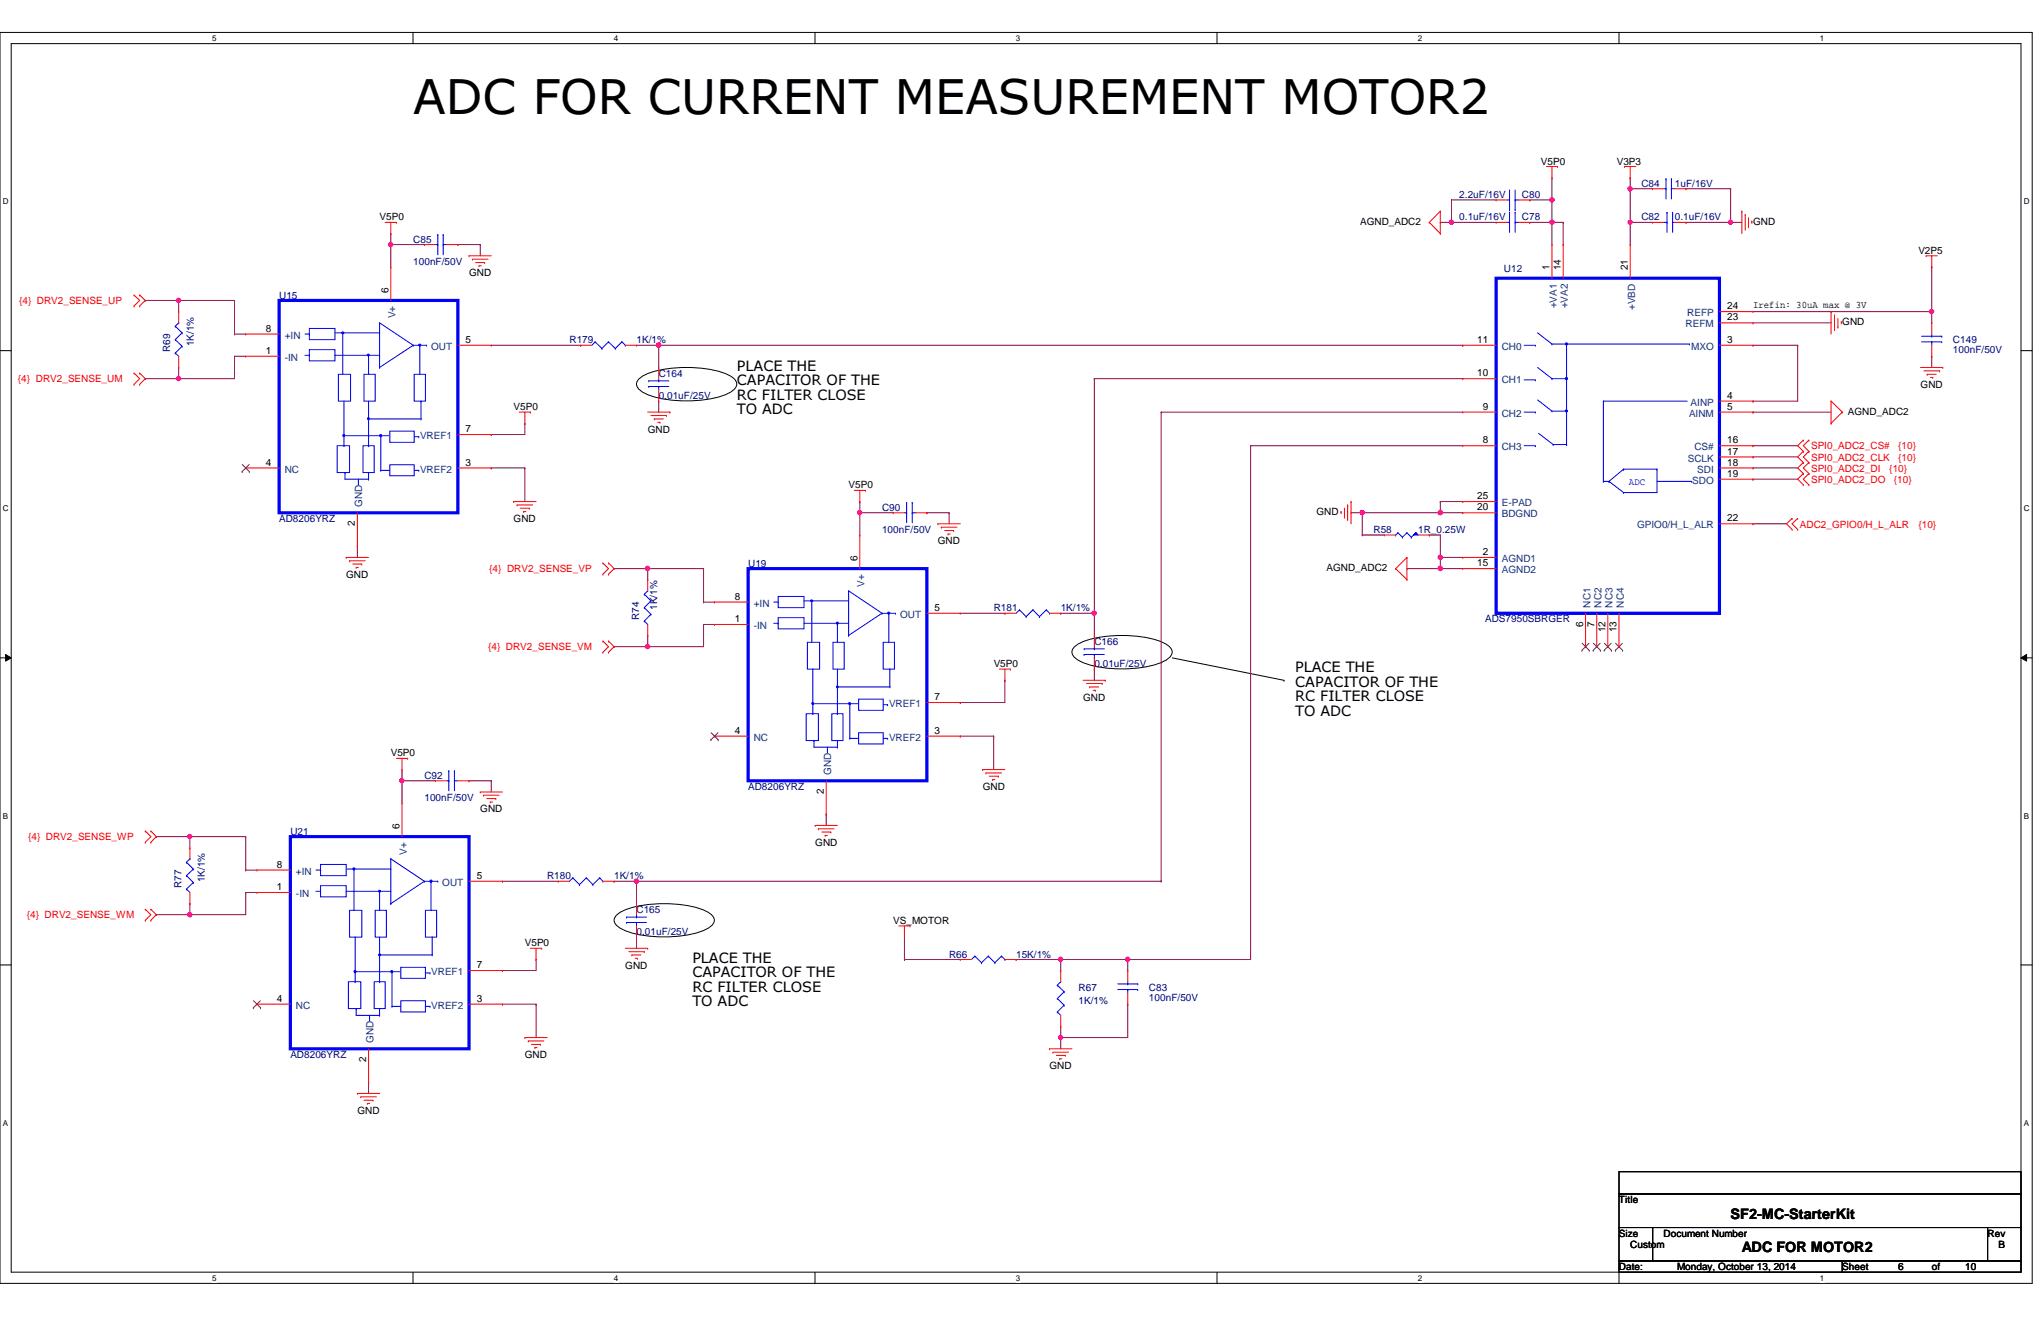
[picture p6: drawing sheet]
<svg xmlns="http://www.w3.org/2000/svg" width="432mm" height="279mm" viewBox="0 0 432 279" stroke-linecap="round" stroke-linejoin="round" font-family="sans-serif">
<defs><g id="words">
<text font-size="10.1" x="87.4" y="24.1">ADC FOR CURRENT MEASUREMENT MOTOR2</text>
<g font-size="3">
<text x="155.9" y="78.4">PLACE THE</text>
<text x="155.9" y="81.4">CAPACITOR OF THE</text>
<text x="155.9" y="84.5">RC FILTER CLOSE</text>
<text x="155.9" y="87.5">TO ADC</text>
<text x="274" y="142.2">PLACE THE</text>
<text x="274" y="145.2">CAPACITOR OF THE</text>
<text x="274" y="148.3">RC FILTER CLOSE</text>
<text x="274" y="151.3">TO ADC</text>
<text x="146.5" y="203.6">PLACE THE</text>
<text x="146.5" y="206.7">CAPACITOR OF THE</text>
<text x="146.5" y="209.7">RC FILTER CLOSE</text>
<text x="146.5" y="212.8">TO ADC</text>
<text x="366.1" y="257.7">SF2-MC-StarterKit</text>
<text x="368.5" y="264.8">ADC FOR MOTOR2</text>
</g>
<g font-size="2.1">
<text x="326" y="34.8">V5P0</text>
<text x="342.1" y="34.8">V3P3</text>
<text x="80.3" y="46.6">V5P0</text>
<text x="287.7" y="47.5">AGND_ADC2</text>
<text x="370.9" y="47.5">GND</text>
<text x="405.8" y="53.7">V2P5</text>
<text x="99.2" y="58.4">GND</text>
<text x="327.8" y="57.2" transform="rotate(-90 327.8 57.2)">1</text>
<text x="330.2" y="57.2" transform="rotate(-90 330.2 57.2)">14</text>
<text x="344.4" y="57.2" transform="rotate(-90 344.4 57.2)">21</text>
<text x="82.2" y="61.9" transform="rotate(-90 82.2 61.9)">6</text>
<text x="365.4" y="65.4">24</text>
<text x="370.9" y="65.2">Irefin: 30uA max @ 3V</text>
<text x="56.2" y="70.1">8</text>
<text x="365.4" y="67.8">23</text>
<text x="389.8" y="68.8">GND</text>
<text x="56.2" y="74.8">1</text>
<text x="98.5" y="72.5">5</text>
<text x="312.5" y="72.5">11</text>
<text x="365.4" y="72.5">3</text>
<text x="312.5" y="79.6">10</text>
<text x="406.3" y="82">GND</text>
<text x="108.7" y="86.8">V5P0</text>
<text x="313.7" y="86.7">9</text>
<text x="365.4" y="84.3">4</text>
<text x="365.4" y="86.7">5</text>
<text x="390.9" y="87.7">AGND_ADC2</text>
<text x="98.5" y="91.4">7</text>
<text x="137" y="91.5">GND</text>
<text x="313.7" y="93.8">8</text>
<text x="365.4" y="93.8">16</text>
<text x="56.2" y="98.5">4</text>
<text x="98.5" y="98.5">3</text>
<text x="365.4" y="96.1">17</text>
<text x="365.4" y="98.5">18</text>
<text x="365.4" y="100.8">19</text>
<text x="179.5" y="103.3">V5P0</text>
<text x="312.5" y="105.6">25</text>
<text x="312.5" y="107.9">20</text>
<text x="75.1" y="111.3" transform="rotate(-90 75.1 111.3)">2</text>
<text x="108.7" y="110.4">GND</text>
<text x="278.5" y="109">GND</text>
<text x="365.4" y="110.3">22</text>
<text x="181.4" y="118.6" transform="rotate(-90 181.4 118.6)">6</text>
<text x="198.4" y="115.1">GND</text>
<text x="312.5" y="119.8">15</text>
<text x="313.7" y="117.4">2</text>
<text x="73.2" y="122.2">GND</text>
<text x="280.6" y="120.8">AGND_ADC2</text>
<text x="155.4" y="126.8">8</text>
<text x="155.4" y="131.6">1</text>
<text x="197.7" y="129.2">5</text>
<text x="334.9" y="132.5" transform="rotate(-90 334.9 132.5)">6</text>
<text x="337.3" y="132.5" transform="rotate(-90 337.3 132.5)">7</text>
<text x="339.6" y="133.7" transform="rotate(-90 339.6 133.7)">12</text>
<text x="342" y="133.7" transform="rotate(-90 342 133.7)">13</text>
<text x="210.2" y="141.1">V5P0</text>
<text x="197.7" y="148.1">7</text>
<text x="229.2" y="148.2">GND</text>
<text x="155.4" y="155.2">4</text>
<text x="197.7" y="155.2">3</text>
<text x="82.7" y="160">V5P0</text>
<text x="174.3" y="168" transform="rotate(-90 174.3 168)">2</text>
<text x="207.9" y="167.1">GND</text>
<text x="101.6" y="171.8">GND</text>
<text x="84.5" y="175.3" transform="rotate(-90 84.5 175.3)">6</text>
<text x="172.5" y="178.9">GND</text>
<text x="58.6" y="183.5">8</text>
<text x="100.9" y="185.9">5</text>
<text x="58.6" y="188.3">1</text>
<text x="189" y="195.4">VS_MOTOR</text>
<text x="111" y="200.2">V5P0</text>
<text x="100.9" y="204.8">7</text>
<text x="132.3" y="204.9">GND</text>
<text x="58.6" y="211.9">4</text>
<text x="100.9" y="211.9">3</text>
<text x="77.5" y="224.7" transform="rotate(-90 77.5 224.7)">2</text>
<text x="111" y="223.8">GND</text>
<text x="222" y="226.1">GND</text>
<text x="75.6" y="235.6">GND</text>
<text x="342.5" y="254.5">Title</text>
<text x="342.5" y="261.6">Size</text>
<text x="344.9" y="263.9">Custom</text>
<text x="352" y="261.6">Document Number</text>
<text x="420.5" y="261.6">Rev</text>
<text x="422.8" y="263.9">B</text>
<text x="342.5" y="268.6">Date:</text>
<text x="354.8" y="268.6">Monday, October 13, 2014</text>
<text x="389.8" y="268.6">Sheet</text>
<text x="401.6" y="268.6">6</text>
<text x="408.7" y="268.6">of</text>
<text x="415.8" y="268.6">10</text>
</g>
<g font-size="2.1" fill="#000080">
<text x="308.7" y="41.9">2.2uF/16V</text>
<text x="322" y="41.9">C80</text>
<text x="347.3" y="39.5">C84</text>
<text x="354.3" y="39.5">1uF/16V</text>
<text x="308.7" y="46.6">0.1uF/16V</text>
<text x="322" y="46.6">C78</text>
<text x="347.3" y="46.6">C82</text>
<text x="354.3" y="46.6">0.1uF/16V</text>
<text x="87.4" y="51.4">C85</text>
<text x="87.4" y="56">100nF/50V</text>
<text x="318.2" y="57.5">U12</text>
<text x="59.1" y="63.2">U15</text>
<text x="36" y="74.4" transform="rotate(-90 36 74.4)">R69</text>
<text x="41" y="73.2" transform="rotate(-90 41 73.2)">1K/1%</text>
<text x="120.5" y="72.6">R179</text>
<text x="134.7" y="72.6">1K/1%</text>
<text x="413.2" y="72.6">C149</text>
<text x="413.2" y="74.7">100nF/50V</text>
<text x="139.4" y="79.7">C164</text>
<text x="139.4" y="84.4">0.01uF/25V</text>
<text x="59.1" y="110.4">AD8206YRZ</text>
<text x="186.6" y="108">C90</text>
<text x="186.6" y="112.7">100nF/50V</text>
<text x="290.6" y="112.7">R58</text>
<text x="300" y="112.7">1R_0.25W</text>
<text x="158.3" y="119.8">U19</text>
<text x="135.2" y="131.1" transform="rotate(-90 135.2 131.1)">R74</text>
<text x="139" y="129" transform="rotate(-90 139 129)">1K/1%</text>
<text x="210.2" y="129.3">R181</text>
<text x="224.4" y="129.3">1K/1%</text>
<text x="314.2" y="131.7">ADS7950SBRGER</text>
<text x="231.5" y="136.4">C166</text>
<text x="231.5" y="141.1">0.01uF/25V</text>
<text x="89.8" y="164.7">C92</text>
<text x="158.3" y="167.1">AD8206YRZ</text>
<text x="89.8" y="169.5">100nF/50V</text>
<text x="61.4" y="176.5">U21</text>
<text x="115.7" y="186">R180</text>
<text x="129.9" y="186">1K/1%</text>
<text x="38.4" y="187.8" transform="rotate(-90 38.4 187.8)">R77</text>
<text x="43.3" y="186.6" transform="rotate(-90 43.3 186.6)">1K/1%</text>
<text x="134.7" y="193.1">C165</text>
<text x="134.7" y="197.8">0.01uF/25V</text>
<text x="200.8" y="202.5">R66</text>
<text x="215" y="202.5">15K/1%</text>
<text x="228.2" y="209.6">R67</text>
<text x="243.1" y="209.6">C83</text>
<text x="228.2" y="212.4">1K/1%</text>
<text x="243.1" y="211.7">100nF/50V</text>
<text x="61.4" y="223.8">AD8206YRZ</text>
</g>
<g font-size="2.1" fill="#f00">
<text x="4" y="64.3">{4} DRV2_SENSE_UP</text>
<text x="3.8" y="80.9">{4} DRV2_SENSE_UM</text>
<text x="383.2" y="95">SPI0_ADC2_CS#</text>
<text x="401.6" y="95">{10}</text>
<text x="383.2" y="97.4">SPI0_ADC2_CLK</text>
<text x="383.2" y="99.8">SPI0_ADC2_DI</text>
<text x="399.7" y="99.8">{10}</text>
<text x="401.6" y="97.4">{10}</text>
<text x="383.2" y="102.1">SPI0_ADC2_DO</text>
<text x="400.6" y="102.1">{10}</text>
<text x="380.8" y="111.6">ADC2_GPIO0/H_L_ALR</text>
<text x="405.8" y="111.6">{10}</text>
<text x="103.5" y="121">{4} DRV2_SENSE_VP</text>
<text x="103.3" y="137.5">{4} DRV2_SENSE_VM</text>
<text x="5.9" y="177.7">{4} DRV2_SENSE_WP</text>
<text x="5.7" y="194.3">{4} DRV2_SENSE_WM</text>
</g>
<g font-size="2.1" fill="#004080">
<text x="329.4" y="65.2" transform="rotate(-90 329.4 65.2)">+VA1</text>
<text x="331.7" y="65.2" transform="rotate(-90 331.7 65.2)">+VA2</text>
<text x="345.9" y="65.6" transform="rotate(-90 345.9 65.6)">+VBD</text>
<text x="60.2" y="71.6">+IN</text>
<text x="83.7" y="67.4" transform="rotate(-90 83.7 67.4)">V+</text>
<text x="356.6" y="69.3">REFM</text>
<text x="357" y="66.9">REFP</text>
<text x="60.2" y="76.3">-IN</text>
<text x="91.2" y="74">OUT</text>
<text x="317.7" y="74">CH0</text>
<text x="357.8" y="74">MXO</text>
<text x="317.7" y="81.1">CH1</text>
<text x="317.7" y="88.1">CH2</text>
<text x="357.3" y="88.1">AINM</text>
<text x="357.7" y="85.8">AINP</text>
<text x="88.9" y="92.9">VREF1</text>
<text x="317.7" y="95.2">CH3</text>
<text x="358.5" y="95.2">CS#</text>
<text x="60.2" y="99.9">NC</text>
<text x="88.9" y="99.9">VREF2</text>
<text x="357.1" y="97.6">SCLK</text>
<text x="359.1" y="99.9">SDI</text>
<text x="76.6" y="107.3" transform="rotate(-90 76.6 107.3)">GND</text>
<text x="317.7" y="107.1">E-PAD</text>
<text x="358" y="102.3">SDO</text>
<text x="317.7" y="109.4">BDGND</text>
<text x="346.3" y="111.8">GPIO0/H_L_ALR</text>
<text x="317.7" y="118.9">AGND1</text>
<text x="182.9" y="124.1" transform="rotate(-90 182.9 124.1)">V+</text>
<text x="317.7" y="121.2">AGND2</text>
<text x="159.5" y="128.3">+IN</text>
<text x="190.4" y="130.7">OUT</text>
<text x="336.5" y="128.5" transform="rotate(-90 336.5 128.5)">NC1</text>
<text x="338.8" y="128.5" transform="rotate(-90 338.8 128.5)">NC2</text>
<text x="341.2" y="128.5" transform="rotate(-90 341.2 128.5)">NC3</text>
<text x="343.5" y="128.5" transform="rotate(-90 343.5 128.5)">NC4</text>
<text x="159.5" y="133.1">-IN</text>
<text x="188.1" y="149.6">VREF1</text>
<text x="159.5" y="156.7">NC</text>
<text x="188.1" y="156.7">VREF2</text>
<text x="175.8" y="164" transform="rotate(-90 175.8 164)">GND</text>
<text x="62.6" y="185">+IN</text>
<text x="86.1" y="180.8" transform="rotate(-90 86.1 180.8)">V+</text>
<text x="62.6" y="189.7">-IN</text>
<text x="93.6" y="187.4">OUT</text>
<text x="91.2" y="206.2">VREF1</text>
<text x="62.6" y="213.4">NC</text>
<text x="91.2" y="213.4">VREF2</text>
<text x="79" y="220.6" transform="rotate(-90 79 220.6)">GND</text>
</g>
<text font-size="2.1" fill="#00f" x="344.6" y="102.5">ADC</text>
<g font-size="1.7">
<text x="44.9" y="8.6">5</text>
<text x="129.9" y="8.6">4</text>
<text x="214.9" y="8.6">3</text>
<text x="300" y="8.6">2</text>
<text x="385" y="8.6">1</text>
<text x=".6" y="43.2">D</text>
<text x="428.2" y="43.2">D</text>
<text x=".6" y="108.2">C</text>
<text x="428.2" y="108.2">C</text>
<text x=".6" y="173.1">B</text>
<text x="428.2" y="173.1">B</text>
<text x=".6" y="238.1">A</text>
<text x="428.2" y="238.1">A</text>
<text x="44.9" y="270.8">5</text>
<text x="129.9" y="270.8">4</text>
<text x="214.9" y="270.8">3</text>
<text x="300" y="270.8">2</text>
<text x="385" y="270.8">1</text>
</g>
</g></defs>
<path d="M0 6.9h429.9v264.5h-429.9zM2.4 9.2h425.2v259.9h-425.2z" fill="none" stroke="#000" stroke-width=".21"/>
<g fill="#fff">
<path d="M44.9 7.1h.9v1.9h-.9z"/>
<path d="M44.9 269.3h.9v1.9h-.9z"/>
</g>
<path d="M87.4 6.9v2.3M87.4 269.1v2.3" fill="none" stroke="#000" stroke-width=".21"/>
<g fill="#fff">
<path d="M129.9 7.1h.9v1.9h-.9z"/>
<path d="M129.9 269.3h.9v1.9h-.9z"/>
</g>
<path d="M172.4 6.9v2.3M172.4 269.1v2.3" fill="none" stroke="#000" stroke-width=".21"/>
<g fill="#fff">
<path d="M214.9 7.1h1v1.9h-1z"/>
<path d="M214.9 269.3h1v1.9h-1z"/>
</g>
<path d="M257.5 6.9v2.3M257.5 269.1v2.3" fill="none" stroke="#000" stroke-width=".21"/>
<g fill="#fff">
<path d="M300 7.1h.9v1.9h-.9z"/>
<path d="M300 269.3h.9v1.9h-.9z"/>
</g>
<path d="M342.5 6.9v2.3M342.5 269.1v2.3" fill="none" stroke="#000" stroke-width=".21"/>
<g fill="#fff">
<path d="M385 7.1h1v1.9h-1z"/>
<path d="M385 269.3h1v1.9h-1z"/>
<path d="M.6 41.7h1.2v1.9h-1.2z"/>
<path d="M428.2 41.7h1.2v1.9h-1.2z"/>
<path d="M.6 106.6h1.2v1.9h-1.2z"/>
<path d="M428.2 106.6h1.2v1.9h-1.2z"/>
</g>
<path d="M0 74.2h2.4M427.6 74.2h2.3" fill="none" stroke="#000" stroke-width=".21"/>
<g fill="#fff">
<path d="M.6 171.6h1.1v1.9h-1.1z"/>
<path d="M428.2 171.6h1.1v1.9h-1.1z"/>
</g>
<path d="M0 139.1h2.4M1.2 138.4l1.2 .7-1.2 .7zM427.6 139.1l1.2-.7v1.4zM427.6 139.1h2.3" fill="none" stroke="#000" stroke-width=".21"/>
<path d="M1.2 138.4l1.2 .7-1.2 .7zM427.6 139.1l1.2-.7v1.4z" fill="#000"/>
<g fill="#fff">
<path d="M.6 236.6h1.1v1.9h-1.1z"/>
<path d="M428.2 236.6h1.1v1.9h-1.1z"/>
</g>
<path d="M135.1 80.2a10.4 10.4 0 0 1 5.7-2.2 25.5 25.5 0 0 1 13.4 1.3 2.17 2.17 0 0 1 1.6 2.5 6.9 6.9 0 0 1-4.8 2.4 25.9 25.9 0 0 1-14.6-1 2.18 2.18 0 0 1-1.6-2.5zM227.2 136.9a10.4 10.4 0 0 1 5.7-2.2 25.5 25.5 0 0 1 13.4 1.3 2.17 2.17 0 0 1 1.6 2.4 6.9 6.9 0 0 1-4.8 2.5 25.9 25.9 0 0 1-14.6-1 2.18 2.18 0 0 1-1.6-2.5zM248 139.1l23.7 4.8M271.7 143.9h.1M130.4 193.6a10.4 10.4 0 0 1 5.6-2.1 25.5 25.5 0 0 1 13.4 1.2 2.16 2.16 0 0 1 1.6 2.5 7 7 0 0 1-4.7 2.4 26.1 26.1 0 0 1-14.7-1.1 2.16 2.16 0 0 1-1.6-2.4zM0 204.1h2.4M427.6 204.1h2.3" fill="none" stroke="#000" stroke-width=".21"/>
<path d="M191.3 202.9h.1M191.3 202.9h11.9M224.4 202.9h.1M224.4 219.5h.1M224.4 202.9h14.2M224.4 202.9v2.4M224.4 219.5v2.3M238.6 202.9h.1M238.6 212.4h.1M238.6 202.9v2.4M238.6 212.4v7.1h-14.2" fill="none" stroke="#800040" stroke-width=".21"/>
<circle cx="224.4" cy="219.4" r=".45" fill="#f0f"/>
<circle cx="224.4" cy="219.4" r=".45" fill="none" stroke="#f0f" stroke-width=".21"/>
<path d="M238.6 202.9h.1M238.6 202.9h26" fill="none" stroke="#800040" stroke-width=".21"/>
<circle cx="238.6" cy="202.9" r=".46" fill="#f0f"/>
<circle cx="238.6" cy="202.9" r=".46" fill="none" stroke="#f0f" stroke-width=".21"/>
<path d="M215 202.9h.1M215 202.9h9.4M224.4 217.1h.1M224.4 217.1v2.4" fill="none" stroke="#800040" stroke-width=".21"/>
<circle cx="224.4" cy="202.9" r=".46" fill="#f0f"/>
<circle cx="224.4" cy="202.9" r=".46" fill="none" stroke="#f0f" stroke-width=".21"/>
<g fill="none" stroke="#800040" stroke-width=".21">
<path d="M40.2 177h.1M40.2 177v2.3M52 177h.1M52 177v7M85 165.1h.1M85 162.8h.1M85 165.1h7.1M85 162.8v2.3M99.2 165.1h.1M99.2 165.1h4.7M103.9 165.1h.1M103.9 165.1v2.4"/>
<path d="M52 188.8h.1M52 184h.1M52 188.8v4.7M52 188.8h2.4M52 184h2.4M106.3 205.3h.1M106.3 212.4h.1M106.3 205.3h7.1M106.3 212.4h7.1M113.4 212.4h.1M113.4 212.4v7.1M78 228.9h.1"/>
<path d="M78 228.9v2.4"/>
</g>
<circle cx="40.1" cy="176.9" r=".45" fill="#f0f"/>
<circle cx="40.1" cy="176.9" r=".45" fill="none" stroke="#f0f" stroke-width=".21"/>
<path d="M40.2 177h.1M40.2 177h11.8M40.2 191.1h.1M40.2 193.5h.1M40.2 191.1v2.4M40.2 193.5h11.8" fill="none" stroke="#800040" stroke-width=".21"/>
<circle cx="40.1" cy="193.5" r=".46" fill="#f0f"/>
<circle cx="40.1" cy="193.5" r=".46" fill="none" stroke="#f0f" stroke-width=".21"/>
<path d="M231.5 80.1h.1M231.5 80.1h78M231.5 80.1v49.6M203.2 129.7h9.4M212.6 129.7h.1M106.3 186.4h.1M106.3 186.4h11.8M113.4 202.9h.1M113.4 202.9v2.4" fill="none" stroke="#800040" stroke-width=".21"/>
<circle cx="231.5" cy="129.7" r=".46" fill="#f0f"/>
<circle cx="231.5" cy="129.7" r=".46" fill="none" stroke="#f0f" stroke-width=".21"/>
<path d="M82.7 49.4h.1M82.7 51.7h.1M82.7 49.4v2.3M82.7 51.7h7.1M37.8 63.5h.1M37.8 63.5h11.8M37.8 80.1h.1M37.8 80.1h11.8M245.7 87.2h.1M245.7 87.2v99.2M245.7 87.2h63.8M245.7 186.4h.1" fill="none" stroke="#800040" stroke-width=".21"/>
<circle cx="82.6" cy="51.7" r=".46" fill="#f0f"/>
<circle cx="82.6" cy="51.7" r=".46" fill="none" stroke="#f0f" stroke-width=".21"/>
<g fill="none" stroke="#800040" stroke-width=".21">
<path d="M96.9 51.7h.1M96.9 51.7h4.7M101.6 51.7h.1M101.6 51.7v2.4M37.8 63.5h.1M37.8 63.5v2.4M49.6 75.4h.1M49.6 63.5h.1M49.6 70.7h.1M49.6 63.5v7.2M49.6 75.4v4.7M49.6 75.4h2.4"/>
<path d="M49.6 70.7h2.4M103.9 73h19M122.9 73h.1M103.9 91.9h.1M103.9 99h.1M103.9 91.9h7.1M103.9 99h7.1M111 99h.1M111 99v7.1M75.6 115.5h.1M75.6 115.5v2.4"/>
</g>
<circle cx="37.8" cy="63.5" r=".46" fill="#f0f"/>
<circle cx="37.8" cy="63.5" r=".46" fill="none" stroke="#f0f" stroke-width=".21"/>
<path d="M37.8 77.7h.1M37.8 77.7v2.4" fill="none" stroke="#800040" stroke-width=".21"/>
<circle cx="37.8" cy="80.1" r=".45" fill="#f0f"/>
<circle cx="37.8" cy="80.1" r=".45" fill="none" stroke="#f0f" stroke-width=".21"/>
<path d="M111 89.5h.1M111 89.5v2.4M181.9 108.5h.1M181.9 106.1h.1M181.9 106.1v7.1M181.9 108.5h7.1M137 120.3h.1M137 136.8h.1M137 120.3h11.8M137 136.8h11.8" fill="none" stroke="#800040" stroke-width=".21"/>
<circle cx="181.9" cy="108.4" r=".46" fill="#f0f"/>
<circle cx="181.9" cy="108.4" r=".46" fill="none" stroke="#f0f" stroke-width=".21"/>
<g fill="none" stroke="#800040" stroke-width=".21">
<path d="M196.1 108.5h.1M196.1 108.5h4.7M200.8 108.5h.1M200.8 108.5v2.3M137 120.3h.1M137 134.4h.1M137 120.3v2.3M137 134.4v2.4M148.8 132.1h.1M148.8 120.3h.1M148.8 127.3h.1M148.8 120.3v7"/>
<path d="M148.8 132.1v4.7M148.8 132.1h2.4M148.8 127.3h2.4M203.2 148.6h.1M203.2 155.7h.1M203.2 148.6h9.4M203.2 155.7h7M210.2 155.7h.1M210.2 155.7v7.1M85 165.1h.1M85 165.1v4.7M174.8 172.2h.1"/>
<path d="M174.8 172.2v2.4"/>
</g>
<circle cx="85" cy="165.1" r=".45" fill="#f0f"/>
<circle cx="85" cy="165.1" r=".45" fill="none" stroke="#f0f" stroke-width=".21"/>
<g fill="none" stroke="#800040" stroke-width=".21">
<path d="M370.9 68.3h.1M370.9 73h.1M370.9 68.3h16.5M370.9 73h9.4M380.3 73h.1M380.3 73v11.8h-9.4M370.9 84.8h.1M370.9 87.2h.1M370.9 87.2h16.5M302.4 113.2h.1M302.4 113.2h2.3M304.7 117.9h.1"/>
<path d="M304.7 117.9v2.4M304.7 117.9h4.8M304.7 120.3h.1M304.7 120.3h4.8"/>
</g>
<circle cx="304.7" cy="117.9" r=".46" fill="#f0f"/>
<circle cx="304.7" cy="117.9" r=".46" fill="none" stroke="#f0f" stroke-width=".21"/>
<g fill="none" stroke="#800040" stroke-width=".21">
<path d="M323.6 42.3h.1M323.6 42.3h4.7M328.3 47h.1M328.3 47v4.7M328.3 47h2.4M330.7 47h.1M330.7 47v4.7M288.2 113.2h.1M288.2 108.5h.1M288.2 113.2h4.7M288.2 108.5v4.7M304.7 108.5h.1"/>
<path d="M304.7 113.2h.1M304.7 108.5h4.8M304.7 113.2v4.7M370.9 110.8h.1M370.9 110.8h7.1"/>
</g>
<circle cx="328.3" cy="42.3" r=".46" fill="#f0f"/>
<circle cx="328.3" cy="42.3" r=".46" fill="none" stroke="#f0f" stroke-width=".21"/>
<path d="M307.1 47h.1M307.1 47h9.4" fill="none" stroke="#800040" stroke-width=".21"/>
<circle cx="307.1" cy="47" r=".45" fill="#f0f"/>
<circle cx="307.1" cy="47" r=".45" fill="none" stroke="#f0f" stroke-width=".21"/>
<path d="M307.1 42.3h.1M307.1 42.3v4.7M307.1 42.3h9.4M323.6 47h.1M323.6 47h4.7" fill="none" stroke="#800040" stroke-width=".21"/>
<circle cx="328.3" cy="47" r=".46" fill="#f0f"/>
<circle cx="328.3" cy="47" r=".46" fill="none" stroke="#f0f" stroke-width=".21"/>
<path d="M328.3 37.6h.1M328.3 37.6v9.4M344.9 39.9h.1M344.9 39.9h4.7M366.1 39.9h.1M366.1 39.9v7.1h-9.4M304.7 47h.1M304.7 47h2.4M328.3 42.3h.1M344.9 47h.1M344.9 47v4.7M356.7 47h.1" fill="none" stroke="#800040" stroke-width=".21"/>
<circle cx="366.1" cy="47" r=".45" fill="#f0f"/>
<circle cx="366.1" cy="47" r=".45" fill="none" stroke="#f0f" stroke-width=".21"/>
<path d="M344.9 39.9h.1M344.9 39.9v7.1M356.7 39.9h.1M356.7 39.9h9.4M344.9 47h.1M344.9 47h4.7M366.1 47h.1M366.1 47h2.4" fill="none" stroke="#800040" stroke-width=".21"/>
<circle cx="344.9" cy="47" r=".45" fill="#f0f"/>
<circle cx="344.9" cy="47" r=".45" fill="none" stroke="#f0f" stroke-width=".21"/>
<circle cx="344.8" cy="39.9" r=".46" fill="#f0f"/>
<circle cx="344.8" cy="39.9" r=".46" fill="none" stroke="#f0f" stroke-width=".21"/>
<path d="M344.9 37.6h.1M344.9 37.6v2.3M285.8 108.5h.1M285.8 108.5h2.4M297.6 120.3h.1M297.6 120.3h7.1" fill="none" stroke="#800040" stroke-width=".21"/>
<circle cx="304.7" cy="120.2" r=".47" fill="#f0f"/>
<circle cx="304.7" cy="120.2" r=".47" fill="none" stroke="#f0f" stroke-width=".21"/>
<g fill="none" stroke="#800040" stroke-width=".21">
<path d="M30.7 63.5h.1M30.7 63.5h7.1M30.7 80.1h.1M30.7 80.1h7.1M370.9 96.6h.1M370.9 94.3h.1M370.9 99h.1M370.9 96.6h9.4M370.9 94.3h9.4M370.9 99h9.4M370.9 101.3h.1M370.9 101.3h9.4"/>
<path d="M129.9 136.8h.1M129.9 136.8h7.1M33.1 177h.1M33.1 177h7.1M33.1 193.5h.1M33.1 193.5h7.1"/>
</g>
<circle cx="137" cy="136.8" r=".46" fill="#f0f"/>
<circle cx="137" cy="136.8" r=".46" fill="none" stroke="#f0f" stroke-width=".21"/>
<path d="M129.9 120.3h.1M129.9 120.3h7.1" fill="none" stroke="#800040" stroke-width=".21"/>
<circle cx="137" cy="120.2" r=".47" fill="#f0f"/>
<circle cx="137" cy="120.2" r=".47" fill="none" stroke="#f0f" stroke-width=".21"/>
<path d="M82.7 51.7h.1M82.7 51.7v4.8M370.9 65.9h37.8M408.7 65.9h.1M264.6 94.3h.1M264.6 94.3v108.6M264.6 94.3h44.9M191.3 198.2v4.7M191.3 202.9h.1" fill="none" stroke="#800040" stroke-width=".21"/>
<circle cx="408.6" cy="65.9" r=".46" fill="#f0f"/>
<circle cx="408.6" cy="65.9" r=".46" fill="none" stroke="#f0f" stroke-width=".21"/>
<path d="M408.7 56.5h.1M408.7 56.5v11.8M408.7 65.9h.1M408.7 75.4h.1M408.7 75.4v2.3M304.7 106.1h.1M304.7 108.5h.1M304.7 106.1h4.8M304.7 106.1v2.4M212.6 143.9h.1M212.6 143.9v4.7" fill="none" stroke="#800040" stroke-width=".21"/>
<circle cx="304.7" cy="108.4" r=".47" fill="#f0f"/>
<circle cx="304.7" cy="108.4" r=".47" fill="none" stroke="#f0f" stroke-width=".21"/>
<path d="M288.2 108.5h.1M288.2 108.5h16.5" fill="none" stroke="#800040" stroke-width=".21"/>
<circle cx="288.2" cy="108.4" r=".46" fill="#f0f"/>
<circle cx="288.2" cy="108.4" r=".46" fill="none" stroke="#f0f" stroke-width=".21"/>
<path d="M134.7 73h174.8M139.4 73h.1M139.4 73v4.7M309.5 73h.1M139.4 84.8h.1M139.4 84.8v2.4" fill="none" stroke="#800040" stroke-width=".21"/>
<circle cx="139.4" cy="73" r=".47" fill="#f0f"/>
<circle cx="139.4" cy="73" r=".47" fill="none" stroke="#f0f" stroke-width=".21"/>
<path d="M129.9 186.4h.1M129.9 186.4h115.8M134.7 186.4h.1M134.7 198.2h.1M134.7 186.4v4.7M134.7 198.2v2.4" fill="none" stroke="#800040" stroke-width=".21"/>
<circle cx="134.6" cy="186.4" r=".45" fill="#f0f"/>
<circle cx="134.6" cy="186.4" r=".45" fill="none" stroke="#f0f" stroke-width=".21"/>
<path d="M224.4 129.7h.1M224.4 129.7h7.1M231.5 129.7h.1M231.5 129.7v4.7M231.5 141.5h.1M231.5 141.5v2.4" fill="none" stroke="#800040" stroke-width=".21"/>
<g fill="none" stroke="#f00" stroke-width=".21">
<path d="M327.2 35.2h2.3M328.3 37.6h.1M328.3 35.2v2.4M329.5 35.2h.1M343.7 35.2h.1M343.7 35.2h2.4M344.9 37.6h.1M344.9 35.2v2.4M81.5 47h2.4M82.7 49.4h.1M82.7 47v2.4M83.9 47h.1"/>
<path d="M99.2 54.1h.1M99.2 54.1h4.7M99.9 54.8h.1M99.9 54.8h3.4M100.6 55.5h1.9M101.3 56.2h.1M101.3 56.2h.5M102.5 55.5h.1M302.4 47h.1M302.4 47l2.3 2.4M304.7 49.4h.1M304.7 44.7h.1"/>
<path d="M304.7 44.7v4.7M304.7 44.7l-2.3 2.3M368.5 44.7h.1M368.5 44.7v4.7M369.2 45.4h.1M369.2 45.4v3.3M369.9 48h.1M369.9 46.1v1.9M370.6 46.8h.1M370.6 46.8v.4M407.5 54.1h.1M407.5 54.1h2.4"/>
<path d="M408.7 56.5h.1M408.7 54.1v2.4M28.4 64.7h.1M28.4 62.4h.1M28.4 78.9h.1M28.4 62.4l1.1 1.1-1.1 1.2M28.4 78.9l1.1 1.2-1.1 1.2M29.5 62.4h.1M29.5 64.7h.1M29.5 78.9h.1M29.5 62.4l1.2 1.1-1.2 1.2M29.5 78.9l1.2 1.2-1.2 1.2"/>
<path d="M387.4 65.9h.1M387.4 65.9v4.8M388.1 66.6h.1M388.1 66.6v3.3M388.8 69.2h.1M388.8 67.4v1.8M389.6 68h.1M389.6 68v.5M406.3 77.7h4.7M407 78.4h3.3M407.7 79.2h.1M407.7 79.2h1.9"/>
<path d="M408.4 79.8h.5M408.9 79.8h.1M410.3 78.4h.1M411 77.7h.1M28.4 81.3h.1M29.5 81.3h.1M109.9 87.2h2.3M111 89.5h.1M111 87.2v2.3M112.2 87.2h.1M137 87.2h4.7M137.7 87.9h3.3"/>
<path d="M138.4 88.6h.1M138.4 88.6h1.9M139.1 89.3h.5M139.6 89.3h.1M141 87.9h.1M141.7 87.2h.1M381.5 95.5h.1M381.5 97.8h.1M381.5 93.1h.1M381.5 95.5l-1.2 1.1 1.2 1.2M381.5 93.1l-1.2 1.2 1.2 1.2M381.5 97.8l-1.2 1.2 1.2 1.2"/>
<path d="M382.7 97.8h.1M382.7 95.5h.1M382.7 93.1h.1M382.7 95.5l-1.2 1.1 1.2 1.2M382.7 93.1l-1.2 1.2 1.2 1.2M382.7 97.8l-1.2 1.2 1.2 1.2M387.4 89.5h.1M387.4 84.8h.1M387.4 84.8v4.7M387.4 84.8l2.4 2.4M389.8 87.2h.1M389.8 87.2l-2.4 2.3"/>
<path d="M73.2 117.9h.1M73.2 117.9h4.8M74 118.6h.1M74 118.6h3.3M74.6 119.3h1.9M76.5 119.3h.1M108.7 106.1h.1M108.7 106.1h4.7M109.4 106.8h.1M109.4 106.8h3.3M110.1 107.5h1.9M110.8 108.2h.1"/>
<path d="M110.8 108.2h.5M112 107.5h.1M127.6 119.1h.1M127.6 119.1l1.1 1.2-1.1 1.2M128.7 119.1h.1M128.7 119.1l1.2 1.2-1.2 1.2M180.7 103.7h2.4M181.9 106.1h.1M181.9 103.7v2.4M183.1 103.7h.1M198.4 110.8h.1M198.4 110.8h4.8"/>
<path d="M199.1 111.5h.1M199.1 111.5h3.3M199.9 112.2h1.9M200.6 112.9h.1M200.6 112.9h.4M201.8 112.2h.1M283.7 108.2h.1M283.7 108.2v.5M284.4 109.4h.1M284.4 107.5v1.9M285.1 106.8h.1M285.1 106.8v3.3"/>
<path d="M285.8 106.1h.1M285.8 106.1v4.7M297.6 117.9h.1M297.6 117.9v4.7M297.6 117.9l-2.3 2.4M379.1 109.6h.1M379.1 112h.1M379.1 109.6l-1.1 1.2 1.1 1.2M380.3 112h.1M380.3 109.6h.1M380.3 109.6l-1.2 1.2 1.2 1.2M381.5 100.2h.1"/>
<path d="M381.5 102.5h.1M381.5 100.2l-1.2 1.1 1.2 1.2M382.7 100.2h.1M382.7 102.5h.1M382.7 100.2l-1.2 1.1 1.2 1.2M75.4 120h.1M75.4 120h.4M127.6 138h.1M127.6 135.6h.1M127.6 121.5h.1M127.6 135.6l1.1 1.2-1.1 1.2M128.7 135.6h.1"/>
<path d="M128.7 138h.1M128.7 121.5h.1M128.7 135.6l1.2 1.2-1.2 1.2M295.3 120.3h.1M295.3 120.3l2.3 2.3M297.6 122.6h.1M211.4 141.5h2.4M212.6 143.9h.1M212.6 141.5v2.4M213.8 141.5h.1M229.2 143.9h4.6M229.9 144.6h3.3"/>
<path d="M230.5 145.3h.1M230.5 145.3h2M231.3 146h.4M231.7 146h.1M233.2 144.6h.1M233.8 143.9h.1M30.7 178.1h.1M30.7 175.8h.1M30.7 175.8l1.2 1.2-1.2 1.1M31.9 175.8h.1M31.9 178.1h.1M31.9 175.8l1.2 1.2-1.2 1.1"/>
<path d="M40.2 179.3h.1M40.2 179.3v2.4M83.9 160.4h2.3M85 162.8h.1M85 160.4v2.4M86.2 160.4h.1M101.6 167.5h.1M101.6 167.5h4.7M102.3 168.2h.1M102.3 168.2h3.3M103 168.9h1.9M103.7 169.6h.1"/>
<path d="M103.7 169.6h.5M104.9 168.9h.1M172.5 174.6h.1M172.5 174.6h4.7M173.1 175.3h.1M173.1 175.3h3.3M173.9 176h1.9M174.6 176.7h.1M174.6 176.7h.4M175.8 176h.1M207.9 162.8h.1M207.9 162.8h4.7"/>
<path d="M208.6 163.5h.1M208.6 163.5h3.3M209.3 164.2h1.9M210 164.9h.1M210 164.9h.5M211.2 164.2h.1M30.7 194.6h.1M30.7 192.3h.1M30.7 192.3l1.2 1.2-1.2 1.1M31.9 192.3h.1M31.9 194.6h.1M31.9 192.3l1.2 1.2-1.2 1.1"/>
<path d="M40.2 191.1h.1M40.2 188.8v2.3M190.2 195.8h2.3M191.3 198.2h.1M191.3 195.8v2.4M192.5 195.8h.1M111 219.5h.1M111 219.5h4.7M112.2 200.6h2.4M113.4 202.9h.1M113.4 200.6v2.3M114.6 200.6h.1"/>
<path d="M132.3 200.6h4.7M133 201.3h3.3M133.7 202h.1M133.7 202h1.9M134.4 202.7h.5M134.9 202.7h.1M136.3 201.3h.1M137 200.6h.1M75.6 231.3h.1M75.6 231.3h4.7M76.3 232h.1M76.3 232h3.3"/>
<path d="M77 232.7h1.9M77.7 233.4h.1M77.7 233.4h.5M78.9 232.7h.1M111.8 220.2h.1M111.8 220.2h3.3M112.4 220.9h1.9M113.2 221.6h.1M113.2 221.6h.4M114.3 220.9h.1M222 221.8h.1M222 221.8h4.8"/>
<path d="M222.8 222.5h.1M222.8 222.5h3.3M223.5 223.2h1.9M224.2 223.9h.1M224.2 223.9h.5M225.4 223.2h.1"/>
</g>
<path d="M342.5 247.8h85.1v4.7h-85.1zM342.5 252.5h85.1v7.1h-85.1zM342.5 259.6h7.1v7.1h-7.1zM349.6 259.6h70.9v7.1h-70.9zM420.5 259.6h7.1v7.1h-7.1zM342.5 266.7h47.3v2.4h-47.3zM389.8 266.7h37.8v2.4h-37.8z" fill="none" stroke="#000" stroke-width=".21"/>
<g fill="none" stroke="#00f" stroke-width=".21">
<path d="M322.5 73h2.3M324.8 73h.1M325.3 70.4l3 2.4M325.3 77.7l3 2.4M328.3 72.8h.1M328.3 72.8h29.1M331.4 72.8h.1M331.4 72.8v21.2M357.4 72.8h.1M322.5 80.3h2.3M322.5 87.2h2.3M322.5 94.3h2.3"/>
<path d="M324.8 80.3h.1M324.8 87.2h.1M324.8 94.3h.1M325.3 84.6l3 2.4M325.5 91.7l3.1 2.3M328.3 80.1h.1M328.3 87h.1M328.3 80.1h3.1M328.3 87h3.1M328.6 94h.1M328.6 94h2.8M331.4 80.1h.1"/>
<path d="M331.4 87h.1M331.4 94h.1M39.5 188h.1M39.5 185.2h.1M39.5 182.4h.1M39.5 188l.7 .8M39.5 185.2l1.4 1.4M39.5 182.4l1.4 1.4M40.2 181.7h.1M40.2 181.7l-.7 .7M40.9 186.6h.1M40.9 183.8h.1"/>
<path d="M40.9 186.6l-1.4 1.4M40.9 183.8l-1.4 1.4"/>
</g>
<path d="M316.5 58.8h47.3v70.9h-47.3z" fill="none" stroke="#00f" stroke-width=".68"/>
<path d="M331.2 72.6h.4v.3h-.4z" fill-rule="evenodd" fill="#00f"/>
<path d="M331.2 72.6h.4v.3h-.4z" fill="none" stroke="#00f" stroke-width=".21"/>
<path d="M331.2 79.9h.4v.3h-.4z" fill-rule="evenodd" fill="#00f"/>
<path d="M331.2 79.9h.4v.3h-.4z" fill="none" stroke="#00f" stroke-width=".21"/>
<path d="M331.2 86.8h.4v.2h-.4z" fill-rule="evenodd" fill="#00f"/>
<g fill="none" stroke="#00f" stroke-width=".21">
<path d="M318.9 47h.5M319.4 47h.1M319.4 44.9h.1M319.4 44.9v4.2M320.5 44.9h.1M320.5 47h.1M320.5 47h.8M320.5 44.9v4.2M406.5 72.3h4.3M406.5 71.1h4.3M408.7 71.1h.1M408.7 72.3h.1"/>
<path d="M408.7 70.7v.4M408.7 72.3v.7M410.8 72.3h.1M410.8 71.1h.1M331.2 86.8h.4v.2h-.4zM339.2 84.8h.1M339.2 84.8h17.8M339.2 84.8v17M343.5 99.2h.1M343.5 99.2h7.1M343.5 99.2l-3.1 2.6M350.6 99.2h.1"/>
<path d="M350.6 99.2v5h-7.1M339.2 101.8h.1M339.2 101.8h1.2M340.4 101.8h.1M340.4 101.8l3.1 2.4M343.5 104.2h.1M350.6 101.8h7.3M357.9 101.8h.1M164.6 126.2h5.5v2.3h-5.5zM164.6 130.6h5.5v2.4h-5.5zM170.1 127.1h9.4M171.7 127.1h.1"/>
<path d="M171.7 127.1v8.7M177.2 131.8h.1M177.2 131.8v4M179.5 127.1h.1M179.5 125h.1M179.5 134.4h.1M179.5 125l7.1 4.7M179.5 125v9.4M186.6 129.7h.1M186.6 129.7l-7.1 4.7M229.4 138.4h.1M229.4 137.2h.1"/>
<path d="M229.4 138.4h4.2M229.4 137.2h4.2M231.5 137.2h.1M231.5 138.4h.1M231.5 136.8v.4M231.5 138.4v.7"/>
</g>
<g fill="none" stroke="#f00" stroke-width=".21">
<path d="M316.5 47h.1M316.5 47h2.4M321.3 47h2.3M323.6 47h.1M328.3 51.7h.1M328.3 51.7v7.1M330.7 51.7h.1M330.7 51.7v7.1M344.9 51.7h.1M344.9 51.7v7.1M309.5 73h.1M309.5 73h7"/>
<path d="M363.8 68.3h7.1M363.8 65.9h7.1M363.8 73h7.1M370.9 68.3h.1M370.9 65.9h.1M370.9 73h.1M408.7 68.3h.1M408.7 75.4h.1M408.7 68.3v2.4M408.7 73v2.4M309.5 94.3h.1M309.5 87.2h.1"/>
<path d="M309.5 80.1h.1M309.5 87.2h7M309.5 94.3h7M309.5 80.1h7M363.8 84.8h7.1M363.8 87.2h7.1M363.8 94.3h7.1M363.8 96.6h7.1M363.8 99h7.1M370.9 84.8h.1M370.9 87.2h.1M370.9 94.3h.1"/>
<path d="M370.9 96.6h.1M370.9 99h.1M309.5 117.9h.1M309.5 106.1h.1M309.5 108.5h.1M309.5 117.9h7M309.5 106.1h7M309.5 108.5h7M363.8 101.3h7.1M363.8 110.8h7.1M370.9 101.3h.1M370.9 110.8h.1"/>
<path d="M231.5 134.4h.1M231.5 134.4v2.4M231.5 139.1v2.4M309.5 120.3h.1M309.5 120.3h7M335.4 136.8h.1M335.4 129.7v7.1M337.8 136.8h.1M337.8 129.7v7.1M340.1 136.8h.1M340.1 129.7v7.1M342.5 136.8h.1"/>
<path d="M342.5 129.7v7.1M231.5 141.5h.1"/>
</g>
<g fill="none" stroke="#804000" stroke-width=".21">
<path d="M334.7 137.5h.1M334.7 136.1l1.5 1.4M336.2 136.1l-1.5 1.4M336.2 137.5h.1M337.1 137.5h.1M337.1 136.1l1.5 1.4M338.5 136.1l-1.4 1.4M338.6 137.5h.1M339.4 137.5h.1M339.4 136.1l1.5 1.4M340.9 136.1l-1.5 1.4M340.9 137.5h.1"/>
<path d="M341.8 137.5h.1M341.8 136.1l1.5 1.4M343.2 136.1l-1.4 1.4M343.3 137.5h.1"/>
</g>
<path d="M158.3 120.3h37.8v44.8h-37.8z" fill="none" stroke="#00f" stroke-width=".68"/>
<path d="M171.6 126.9h.2v.3h-.2z" fill-rule="evenodd" fill="#00f"/>
<path d="M171.6 126.9h.2v.3h-.2z" fill="none" stroke="#00f" stroke-width=".21"/>
<path d="M177 131.6h.3v.4h-.3z" fill-rule="evenodd" fill="#00f"/>
<path d="M170.1 131.8h9.4M177 131.6h.3v.4h-.3zM179.5 131.8h.1M188 129.7h.1M188 129.7v6.1" fill="none" stroke="#00f" stroke-width=".21"/>
<path d="M187.8 129.5h.3v.3h-.3z" fill-rule="evenodd" fill="#00f"/>
<g fill="none" stroke="#00f" stroke-width=".21">
<path d="M187.8 129.5h.3v.3h-.3zM170.6 151h2.5v5.6h-2.5zM172 151h.1M172 148.8h.1M172 141.5v9.5M172 148.8h9.4M176 151h2.4v5.6h-2.4zM177.2 151h.1M177.2 141.5v9.5M179.8 156.2h.1M179.8 148.8h.1M179.8 156.2h1.9"/>
<path d="M179.8 148.8v7.4"/>
</g>
<path d="M179.6 148.6h.3v.3h-.3z" fill-rule="evenodd" fill="#00f"/>
<path d="M179.6 148.6h.3v.3h-.3z" fill="none" stroke="#00f" stroke-width=".21"/>
<path d="M171.8 148.6h.3v.3h-.3z" fill-rule="evenodd" fill="#00f"/>
<path d="M171.8 148.6h.3v.3h-.3zM177.2 145.3h11.1M188.3 145.3h.1M188.3 141.5h.1M188.3 141.5v3.8" fill="none" stroke="#00f" stroke-width=".21"/>
<path d="M177 145.1h.3v.3h-.3z" fill-rule="evenodd" fill="#00f"/>
<g fill="none" stroke="#00f" stroke-width=".21">
<path d="M318.9 42.3h.5M319.4 42.3h.1M319.4 44.4h.1M319.4 40.2v4.2M320.5 44.4h.1M320.5 42.3h.1M320.5 42.3h.8M320.5 40.2v4.2M65.4 69.5h5.5v2.3h-5.5zM65.4 74h5.5v2.3h-5.5zM70.9 70.4h9.4M72.5 70.4h.1"/>
<path d="M72.5 70.4v8.8M78 75.1h.1M78 75.1v4.1M80.3 70.4h.1M80.3 68.3h.1M80.3 77.7h.1M80.3 68.3l7.1 4.7M80.3 68.3v9.4M87.4 73h.1M87.4 73l-7.1 4.7M163.7 127.3h.9M163.7 131.8h.9"/>
<path d="M164.6 127.3h.1M164.6 131.8h.1M170.8 135.8h2.6v5.7h-2.6zM176.2 135.8h2.4v5.7h-2.4zM186.6 129.7h2.8M186.9 135.8h2.3v5.7h-2.3zM189.4 129.7h.1M172.2 156.6h.1M172.2 156.6v1.4h5M175 159h.1M175 158v1M177 145.1h.3v.3h-.3z"/>
<path d="M177.2 156.6h.1M177.2 158h.1M177.2 156.6v1.4M181.7 147.9h5.2v2.3h-5.2zM181.7 155h5.2v2.4h-5.2zM186.9 156.2h.9M186.9 149.1h.9M187.8 156.2h.1M187.8 149.1h.1"/>
</g>
<g fill="none" stroke="#f00" stroke-width=".21">
<path d="M316.5 42.3h.1M316.5 42.3h2.4M321.3 42.3h2.3M323.6 42.3h.1M181.9 113.2h.1M181.9 113.2v7.1M151.2 127.3h.1M151.2 132.1h.1M151.2 127.3h7.1M151.2 132.1h7.1M196.1 129.7h7.1M203.2 129.7h.1"/>
<path d="M151.2 155.7h.1M151.2 155.7h7.1M196.1 148.6h7.1M196.1 155.7h7.1M203.2 148.6h.1M203.2 155.7h.1M174.8 172.2h.1M174.8 165.1v7.1"/>
</g>
<path d="M150.4 156.5h.1M150.5 155l1.4 1.5M151.9 155l-1.5 1.5M151.9 156.5h.1" fill="none" stroke="#804000" stroke-width=".21"/>
<path d="M59.1 63.5h37.8v45h-37.8z" fill="none" stroke="#00f" stroke-width=".68"/>
<path d="M72.4 70.2h.3v.3h-.3z" fill-rule="evenodd" fill="#00f"/>
<path d="M72.4 70.2h.3v.3h-.3z" fill="none" stroke="#00f" stroke-width=".21"/>
<path d="M77.8 74.9h.3v.3h-.3z" fill-rule="evenodd" fill="#00f"/>
<path d="M70.9 75.1h9.4M77.8 74.9h.3v.3h-.3zM80.3 75.1h.1M88.8 73h.1M88.8 73v6.2" fill="none" stroke="#00f" stroke-width=".21"/>
<path d="M88.7 72.8h.3v.3h-.3z" fill-rule="evenodd" fill="#00f"/>
<g fill="none" stroke="#00f" stroke-width=".21">
<path d="M88.7 72.8h.3v.3h-.3zM71.3 94.3h2.7v5.6h-2.7zM72.8 94.3h.1M72.8 92.2h.1M72.8 84.8v9.5M72.8 92.2h9.4M76.8 94.3h2.4v5.6h-2.4zM78 94.3h.1M78 84.8v9.5M80.6 99.5h.1M80.6 92.2h.1M80.6 99.5h1.9"/>
<path d="M80.6 92.2v7.3"/>
</g>
<path d="M80.4 92h.3v.3h-.3z" fill-rule="evenodd" fill="#00f"/>
<path d="M80.4 92h.3v.3h-.3z" fill="none" stroke="#00f" stroke-width=".21"/>
<path d="M72.6 92h.3v.3h-.3z" fill-rule="evenodd" fill="#00f"/>
<path d="M72.6 92h.3v.3h-.3zM78 88.6h11.1M89.1 88.6h.1M89.1 84.8h.1M89.1 84.8v3.8" fill="none" stroke="#00f" stroke-width=".21"/>
<path d="M77.8 88.4h.3v.3h-.3z" fill-rule="evenodd" fill="#00f"/>
<g fill="none" stroke="#00f" stroke-width=".21">
<path d="M352 39.9h.5M352.5 39.9h.1M352.5 37.8h.1M352.5 37.8v4.3M353.6 37.8h.1M353.6 39.9h.1M353.6 39.9h.7M353.6 37.8v4.3M92.1 51.7h.5M92.6 51.7h.1M92.6 49.6h.1M92.6 49.6v4.3"/>
<path d="M93.8 49.6h.1M93.8 51.7h.1M93.8 51.7h.7M93.8 49.6v4.3M352 47h.7M352.7 44.9h.1M352.7 47h.1M352.7 44.9v4.2M353.9 47h.1M353.9 44.9h.1M353.9 47h.4M353.9 44.9v4.2"/>
<path d="M37.1 74.7h.1M37.1 71.8h.1M37.1 69h.1M37.1 74.7l.7 .7M37.1 71.8l1.4 1.4M37.1 69l1.4 1.4M37.8 68.3h.1M37.8 68.3l-.7 .7M38.5 73.2h.1M38.5 70.4h.1M38.5 73.2l-1.4 1.5M38.5 70.4l-1.4 1.4"/>
<path d="M64.5 70.7h.9M64.5 75.1h.9M65.4 70.7h.1M65.4 75.1h.1M71.6 79.2h2.6v5.6h-2.6zM77 79.2h2.4v5.6h-2.4zM87.4 73h2.9M87.6 79.2h2.4v5.6h-2.4zM90.3 73h.1M125.9 72.3h.1M125.9 72.3l-.7 .7M125.9 72.3l1.4 1.4"/>
<path d="M127.3 73.7h.1M128.7 72.3h.1M128.7 72.3l-1.4 1.4M128.7 72.3l1.5 1.4M130.2 73.7h.1M131.6 72.3h.1M131.6 72.3l-1.4 1.4M131.6 72.3l.7 .7M132.3 73h.1M73 99.9h.1M73 99.9v1.4h5M77.8 88.4h.3v.3h-.3z"/>
<path d="M78 99.9h.1M78 99.9v1.4M82.5 91.2h5.1v2.4h-5.1zM82.5 98.3h5.1v2.3h-5.1zM87.6 99.5h1M87.6 92.4h1M88.6 99.5h.1M88.6 92.4h.1M137.2 81.7h.1M137.2 80.6h.1M137.2 81.7h4.3M137.2 80.6h4.3"/>
<path d="M139.4 80.6h.1M139.4 81.7h.1M139.4 80.1v.5M139.4 81.7v.8M75.8 102.3h.1M75.8 101.3v1M78 101.3h.1M191.3 108.5h.5M191.8 108.5h.1M191.8 106.3h.1M191.8 106.3v4.3M193 106.3h.1"/>
<path d="M193 108.5h.1M193 108.5h.7M193 106.3v4.3M295.3 113.2h.1M295.7 112.7h.1M295.7 112.7l-.4 .5M295.7 112.7l1 .9M296.7 113.6h.1M297.6 112.7h.1M297.6 112.7l1 .9M297.6 112.7l-.9 .9M298.6 113.6h.1"/>
<path d="M299.6 112.7h.1M299.6 112.7l.4 .5M299.6 112.7l-1 .9M136.3 131.4h.1M136.3 128.5h.1M136.3 125.7h.1M136.3 131.4l.7 .7M136.3 128.5l1.4 1.4M136.3 125.7l1.4 1.4M137 125h.1M137 125l-.7 .7M137.7 129.9h.1"/>
<path d="M137.7 127.1h.1M137.7 129.9l-1.4 1.5M137.7 127.1l-1.4 1.4M215.7 129h.1M215.7 129l-.7 .7M215.7 129l1.4 1.4M217.1 130.4h.1M218.5 129h.1M218.5 129l-1.4 1.4M218.5 129l1.4 1.4M219.9 130.4h.1M221.4 129h.1"/>
<path d="M221.4 129l-1.5 1.4M221.4 129l.6 .7M222 129.7h.1M94.5 165.1h.5M95 165.1h.1M95 163h.1M95 163v4.3M96.1 163h.1M96.1 165.1h.1M96.1 165.1h.8M96.1 163v4.3M121.2 185.7h.1"/>
<path d="M121.2 185.7l-.7 .7M121.2 185.7l1.4 1.4M122.6 187.1h.1M124 185.7h.1M124 185.7l-1.4 1.4M124 185.7l1.4 1.4M125.4 187.1h.1M126.9 185.7h.1M126.9 185.7l-1.5 1.4M126.9 185.7l.7 .7M127.6 186.4h.1M132.5 195.1h.1"/>
<path d="M132.5 194h.1M132.5 195.1h4.3M132.5 194h4.3M134.7 194h.1M134.7 195.1h.1M134.7 193.5v.5M134.7 195.1v.7M206.2 202.2h.1M206.2 202.2l-.7 .7M206.2 202.2l1.4 1.4M207.6 203.6h.1M209.1 202.2h.1"/>
<path d="M209.1 202.2l-1.5 1.4M209.1 202.2l1.4 1.4M210.5 203.6h.1M211.9 202.2h.1M211.9 202.2l-1.4 1.4M211.9 202.2l.7 .7M212.6 202.9h.1M223.7 214h.1M223.7 211.2h.1M223.7 208.4h.1M223.7 214l.7 .8M223.7 211.2l1.4 1.4"/>
<path d="M223.7 208.4l1.4 1.4M224.4 207.6h.1M224.4 207.6l-.7 .8M225.1 212.6h.1M225.1 209.8h.1M225.1 212.6l-1.4 1.4M225.1 209.8l-1.4 1.4M236.5 209.3h4.2M236.5 208.1h4.2M238.6 208.1h.1M238.6 209.3h.1M238.6 207.6v.5"/>
<path d="M238.6 209.3v.7M240.7 209.3h.1M240.7 208.1h.1"/>
</g>
<g fill="none" stroke="#f00" stroke-width=".21">
<path d="M349.6 39.9h.1M349.6 39.9h2.4M354.3 39.9h2.4M356.7 39.9h.1M82.7 56.5h.1M82.7 56.5v7M89.8 51.7h.1M89.8 51.7h2.3M94.5 51.7h2.4M96.9 51.7h.1M349.6 47h.1M349.6 47h2.4"/>
<path d="M354.3 47h2.4M356.7 47h.1M37.8 77.7h.1M37.8 65.9h.1M37.8 65.9v2.4M37.8 75.4v2.3M52 70.7h.1M52 75.4h.1M52 70.7h7.1M52 75.4h7.1M96.9 73h7M103.9 73h.1"/>
<path d="M122.9 73h.1M122.9 73h2.3M132.3 73h2.4M134.7 73h.1M139.4 77.7h.1M139.4 77.7v2.4M52 99h.1M52 99h7.1M96.9 91.9h7M96.9 99h7M103.9 91.9h.1M103.9 99h.1"/>
<path d="M139.4 84.8h.1M139.4 82.5v2.3M75.6 115.5h.1M75.6 108.5v7M189 108.5h.1M189 108.5h2.3M193.7 108.5h2.4M196.1 108.5h.1M137 134.4h.1M137 122.6h.1M137 122.6v2.4M137 132.1v2.3"/>
<path d="M212.6 129.7h.1M212.6 129.7h2.4M222 129.7h2.4M224.4 129.7h.1M92.1 165.1h.1M92.1 165.1h2.4M96.9 165.1h2.3M99.2 165.1h.1M118.1 186.4h.1M118.1 186.4h2.4M127.6 186.4h2.3M129.9 186.4h.1"/>
<path d="M134.7 191.1h.1M134.7 198.2h.1M134.7 191.1v2.4M134.7 195.8v2.4M203.2 202.9h.1M203.2 202.9h2.3M212.6 202.9h2.4M215 202.9h.1M224.4 217.1h.1M224.4 205.3h.1M224.4 205.3v2.3M224.4 214.8v2.3"/>
<path d="M238.6 205.3h.1M238.6 212.4h.1M238.6 205.3v2.3M238.6 210v2.4"/>
</g>
<path d="M51.2 99.7h.1M51.3 98.3l1.4 1.4M52.7 98.3l-1.5 1.4M52.7 99.7h.1" fill="none" stroke="#804000" stroke-width=".21"/>
<path d="M299 113.2l.6-.5 .4 .5h-1l.6-.5z" fill-rule="evenodd" fill="#00f"/>
<g fill="none" stroke="#00f" stroke-width=".21">
<path d="M299 113.2l.6-.5 .4 .5h-1l.6-.5zM67.8 182.8h5.4v2.4h-5.4zM67.8 187.3h5.4v2.4h-5.4zM73.2 183.8h9.5M74.9 183.8h.1M74.9 183.8v8.7M80.3 188.5h.1M80.3 188.5v4M82.7 183.8h.1M82.7 181.7h.1M82.7 191.1h.1M82.7 181.7l7.1 4.7"/>
<path d="M82.7 181.7v9.4M89.8 186.4h.1M89.8 186.4l-7.1 4.7"/>
</g>
<path d="M292.9 113.2h.1M292.9 113.2h2.4M300 113.2h2.4M302.4 113.2h.1" fill="none" stroke="#f00" stroke-width=".21"/>
<path d="M61.4 177h37.8v44.8h-37.8z" fill="none" stroke="#00f" stroke-width=".68"/>
<path d="M74.7 183.6h.3v.3h-.3z" fill-rule="evenodd" fill="#00f"/>
<path d="M74.7 183.6h.3v.3h-.3z" fill="none" stroke="#00f" stroke-width=".21"/>
<path d="M80.2 188.4h.2v.2h-.2z" fill-rule="evenodd" fill="#00f"/>
<path d="M73.2 188.5h9.5M80.2 188.4h.2v.2h-.2zM82.7 188.5h.1M91.2 186.4h.1M91.2 186.4v6.1" fill="none" stroke="#00f" stroke-width=".21"/>
<path d="M91 186.2h.3v.3h-.3z" fill-rule="evenodd" fill="#00f"/>
<g fill="none" stroke="#00f" stroke-width=".21">
<path d="M75.1 198.2v9.4M80.3 198.2v9.4M91 186.2h.3v.3h-.3zM73.7 207.6h2.6v5.7h-2.6zM75.1 207.6h.1M75.1 205.5h.1M75.1 205.5h9.5M79.2 207.6h2.3v5.7h-2.3zM80.3 207.6h.1M82.9 212.9h.1M82.9 205.5h.1M82.9 212.9h1.9"/>
<path d="M82.9 205.5v7.4"/>
</g>
<path d="M82.7 205.3h.3v.4h-.3z" fill-rule="evenodd" fill="#00f"/>
<path d="M82.7 205.3h.3v.4h-.3z" fill="none" stroke="#00f" stroke-width=".21"/>
<path d="M74.9 205.3h.3v.4h-.3z" fill-rule="evenodd" fill="#00f"/>
<path d="M91.4 198.2h.1M91.4 198.2v3.8M74.9 205.3h.3v.4h-.3zM80.3 202h11.1M91.4 202h.1" fill="none" stroke="#00f" stroke-width=".21"/>
<path d="M80.2 201.8h.2v.3h-.2z" fill-rule="evenodd" fill="#00f"/>
<g fill="none" stroke="#00f" stroke-width=".21">
<path d="M66.8 184h1M66.8 188.5h1M67.8 184h.1M67.8 188.5h.1M74 192.5h2.5v5.7h-2.5zM79.4 192.5h2.3v5.7h-2.3zM89.8 186.4h2.8M90 192.5h2.4v5.7h-2.4zM92.6 186.4h.1M75.4 213.3h.1M75.4 213.3v1.5h4.9M78.2 215.7h.1"/>
<path d="M78.2 214.8v.9M80.2 201.8h.2v.3h-.2zM80.3 213.3h.1M80.3 214.8h.1M80.3 213.3v1.5M84.8 204.6h5.2v2.3h-5.2zM84.8 211.7h5.2v2.3h-5.2zM90 212.9h1M90 205.8h1M91 212.9h.1M91 205.8h.1"/>
</g>
<g fill="none" stroke="#f00" stroke-width=".21">
<path d="M85 169.8h.1M85 169.8v7.2M54.4 184h.1M54.4 188.8h.1M54.4 184h7M54.4 188.8h7M99.2 186.4h7.1M106.3 186.4h.1M54.4 212.4h.1M54.4 212.4h7M99.2 205.3h7.1M99.2 212.4h7.1"/>
<path d="M106.3 205.3h.1M106.3 212.4h.1M78 228.9h.1M78 221.8v7.1"/>
</g>
<path d="M53.6 213.1h.1M53.6 211.7l1.5 1.4M55.1 211.7l-1.5 1.4M55.1 213.1h.1" fill="none" stroke="#804000" stroke-width=".21"/>
<circle cx="224.4" cy="219.4" r=".45" fill="#f0f"/>
<circle cx="224.4" cy="219.4" r=".45" fill="none" stroke="#f0f" stroke-width=".21"/>
<circle cx="238.6" cy="202.9" r=".46" fill="#f0f"/>
<circle cx="238.6" cy="202.9" r=".46" fill="none" stroke="#f0f" stroke-width=".21"/>
<circle cx="224.4" cy="202.9" r=".46" fill="#f0f"/>
<circle cx="224.4" cy="202.9" r=".46" fill="none" stroke="#f0f" stroke-width=".21"/>
<circle cx="40.1" cy="176.9" r=".45" fill="#f0f"/>
<circle cx="40.1" cy="176.9" r=".45" fill="none" stroke="#f0f" stroke-width=".21"/>
<circle cx="40.1" cy="193.5" r=".46" fill="#f0f"/>
<circle cx="40.1" cy="193.5" r=".46" fill="none" stroke="#f0f" stroke-width=".21"/>
<circle cx="231.5" cy="129.7" r=".46" fill="#f0f"/>
<circle cx="231.5" cy="129.7" r=".46" fill="none" stroke="#f0f" stroke-width=".21"/>
<circle cx="82.6" cy="51.7" r=".46" fill="#f0f"/>
<circle cx="82.6" cy="51.7" r=".46" fill="none" stroke="#f0f" stroke-width=".21"/>
<circle cx="37.8" cy="63.5" r=".46" fill="#f0f"/>
<circle cx="37.8" cy="63.5" r=".46" fill="none" stroke="#f0f" stroke-width=".21"/>
<circle cx="37.8" cy="80.1" r=".45" fill="#f0f"/>
<circle cx="37.8" cy="80.1" r=".45" fill="none" stroke="#f0f" stroke-width=".21"/>
<circle cx="181.9" cy="108.4" r=".46" fill="#f0f"/>
<circle cx="181.9" cy="108.4" r=".46" fill="none" stroke="#f0f" stroke-width=".21"/>
<circle cx="85" cy="165.1" r=".45" fill="#f0f"/>
<circle cx="85" cy="165.1" r=".45" fill="none" stroke="#f0f" stroke-width=".21"/>
<circle cx="304.7" cy="117.9" r=".46" fill="#f0f"/>
<circle cx="304.7" cy="117.9" r=".46" fill="none" stroke="#f0f" stroke-width=".21"/>
<circle cx="328.3" cy="42.3" r=".46" fill="#f0f"/>
<circle cx="328.3" cy="42.3" r=".46" fill="none" stroke="#f0f" stroke-width=".21"/>
<circle cx="307.1" cy="47" r=".45" fill="#f0f"/>
<circle cx="307.1" cy="47" r=".45" fill="none" stroke="#f0f" stroke-width=".21"/>
<circle cx="328.3" cy="47" r=".46" fill="#f0f"/>
<circle cx="328.3" cy="47" r=".46" fill="none" stroke="#f0f" stroke-width=".21"/>
<circle cx="366.1" cy="47" r=".45" fill="#f0f"/>
<circle cx="366.1" cy="47" r=".45" fill="none" stroke="#f0f" stroke-width=".21"/>
<circle cx="344.9" cy="47" r=".45" fill="#f0f"/>
<circle cx="344.9" cy="47" r=".45" fill="none" stroke="#f0f" stroke-width=".21"/>
<circle cx="344.8" cy="39.9" r=".46" fill="#f0f"/>
<circle cx="344.8" cy="39.9" r=".46" fill="none" stroke="#f0f" stroke-width=".21"/>
<circle cx="304.7" cy="120.2" r=".47" fill="#f0f"/>
<circle cx="304.7" cy="120.2" r=".47" fill="none" stroke="#f0f" stroke-width=".21"/>
<circle cx="137" cy="136.8" r=".46" fill="#f0f"/>
<circle cx="137" cy="136.8" r=".46" fill="none" stroke="#f0f" stroke-width=".21"/>
<circle cx="137" cy="120.2" r=".47" fill="#f0f"/>
<circle cx="137" cy="120.2" r=".47" fill="none" stroke="#f0f" stroke-width=".21"/>
<circle cx="408.6" cy="65.9" r=".46" fill="#f0f"/>
<circle cx="408.6" cy="65.9" r=".46" fill="none" stroke="#f0f" stroke-width=".21"/>
<circle cx="304.7" cy="108.4" r=".47" fill="#f0f"/>
<circle cx="304.7" cy="108.4" r=".47" fill="none" stroke="#f0f" stroke-width=".21"/>
<circle cx="288.2" cy="108.4" r=".46" fill="#f0f"/>
<circle cx="288.2" cy="108.4" r=".46" fill="none" stroke="#f0f" stroke-width=".21"/>
<circle cx="139.4" cy="73" r=".47" fill="#f0f"/>
<circle cx="139.4" cy="73" r=".47" fill="none" stroke="#f0f" stroke-width=".21"/>
<circle cx="134.6" cy="186.4" r=".45" fill="#f0f"/>
<circle cx="134.6" cy="186.4" r=".45" fill="none" stroke="#f0f" stroke-width=".21"/>
<use href="#words"/>
</svg>
